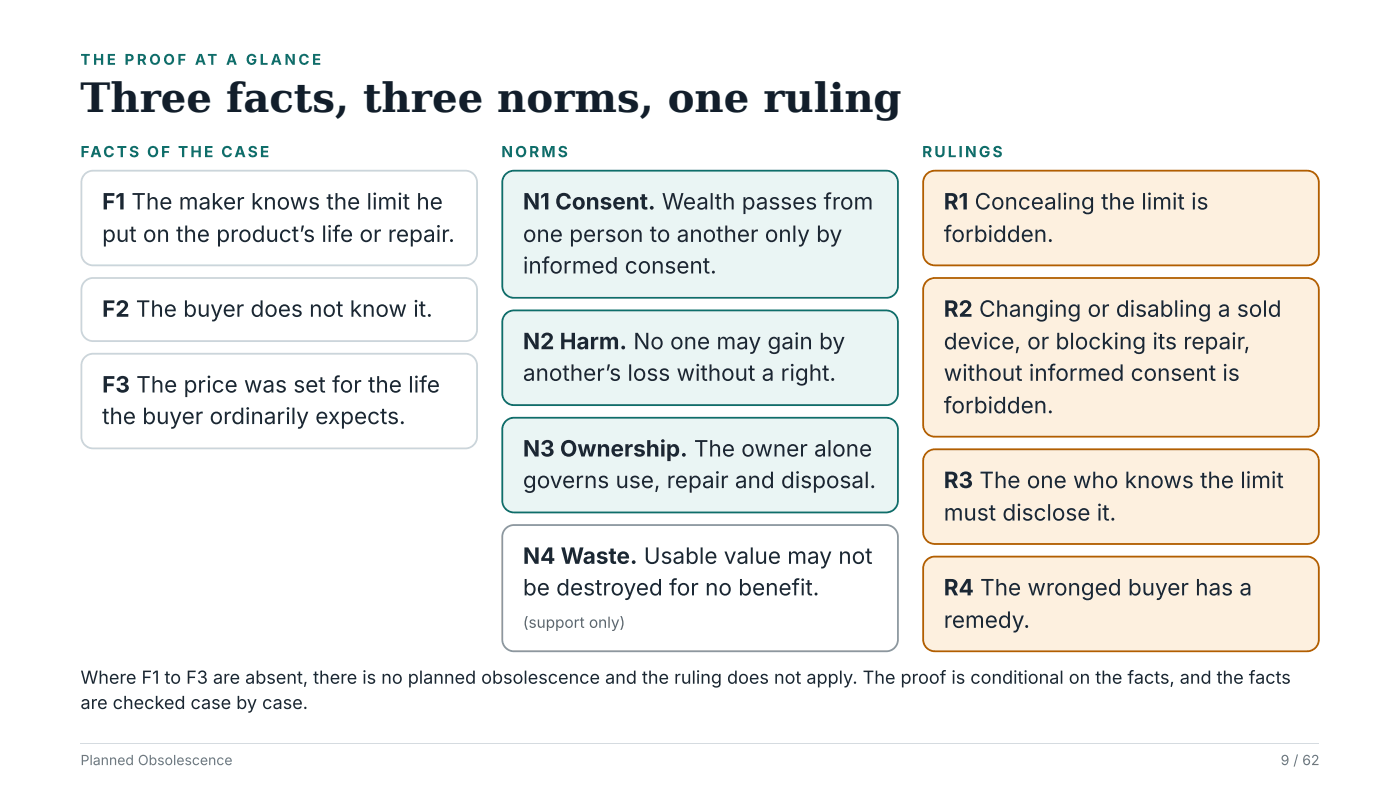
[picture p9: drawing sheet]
<svg xmlns="http://www.w3.org/2000/svg" width="423mm" height="238mm" viewBox="0 0 423 238" stroke-linecap="round" stroke-linejoin="round" font-family="sans-serif">
<defs><g id="words">
<text font-size="12.2" fill="#121e2b" x="24.3" y="33.9">Three facts, three norms, one ruling</text>
<g font-size="6.8" fill="#1b2733">
<text x="30.9" y="63.3">F1 The maker knows the limit he</text>
<text x="158.1" y="63.3">N1 Consent. Wealth passes from</text>
<text x="285.4" y="63.3">R1 Concealing the limit is</text>
<text x="30.9" y="73.1">put on the product s life or repair.</text>
<text x="158.1" y="73.1">one person to another only by</text>
<text x="285.4" y="73.1">forbidden.</text>
<text x="158.1" y="82.7">informed consent.</text>
<text x="30.9" y="95.7">F2 The buyer does not know it.</text>
<text x="285.4" y="95.7">R2 Changing or disabling a sold</text>
<text x="158.1" y="105.6">N2 Harm. No one may gain by</text>
<text x="285.4" y="105.6">device, or blocking its repair,</text>
<text x="275.5" y="113.1">’</text>
<text x="30.9" y="118.6">F3 The price was set for the life</text>
<text x="158.1" y="115.1">another s loss without a right.</text>
<text x="285.4" y="115.1">without informed consent is</text>
<text x="285.4" y="124.9">forbidden.</text>
<text x="30.9" y="128.2">the buyer ordinarily expects.</text>
<text x="158.1" y="138">N3 Ownership. The owner alone</text>
<text x="158.1" y="147.5">governs use, repair and disposal.</text>
<text x="285.4" y="147.5">R3 The one who knows the limit</text>
<text x="285.4" y="157.3">must disclose it.</text>
<text x="158.1" y="170.4">N4 Waste. Usable value may not</text>
<text x="158.1" y="179.9">be destroyed for no benefit.</text>
<text x="285.4" y="179.9">R4 The wronged buyer has a</text>
<text x="285.4" y="189.8">remedy.</text>
</g>
<g font-size="5.5" fill="#1b2733">
<text x="24.3" y="206.7">Where F1 to F3 are absent, there is no planned obsolescence and the ruling does not apply. The proof is conditional on the facts, and the facts</text>
<text x="24.3" y="214.3">are checked case by case.</text>
</g>
<g font-size="4.6" fill="#0e6e6a">
<text x="24.3" y="47.5">FACTS OF THE CASE</text>
<text x="151.6" y="47.5">NORMS</text>
<text x="278.8" y="47.5">RULINGS</text>
</g>
<text font-size="4.6" fill="#5b6773" x="158.1" y="189.8">(support only)</text>
<text font-size="4.5" fill="#0e6e6a" x="24.3" y="19.6">T H E P R O O F AT A G L A N C E</text>
<g font-size="4.2" fill="#6b7783">
<text x="24.3" y="231.2">Planned Obsolescence</text>
<text x="387.3" y="231.2">9 / 62</text>
</g>
</g></defs>
<path d="M25.7 52.6l1.1-.7 1.4-.3h112.5a3.5 3.5 0 0 1 3.6 3.5v21.6a3.5 3.5 0 0 1-3.6 3.5h-112.5a3.5 3.5 0 0 1-3.6-3.5v-21.8l.4-1.3z" fill="none" stroke="#cbd5db" stroke-width=".55"/>
<path d="M25.7 85.1l1.1-.8 1.4-.3h112.5a3.5 3.5 0 0 1 3.6 3.6v12a3.5 3.5 0 0 1-3.6 3.5h-112.5a3.5 3.5 0 0 1-3.6-3.5v-12.3l.4-1.3z" fill="#fff"/>
<path d="M25.7 85.1l1.1-.8 1.4-.3h112.5a3.5 3.5 0 0 1 3.6 3.6v12a3.5 3.5 0 0 1-3.6 3.5h-112.5a3.5 3.5 0 0 1-3.6-3.5v-12.3l.4-1.3z" fill="none" stroke="#cbd5db" stroke-width=".55"/>
<path d="M25.7 108l1.1-.8 1.4-.3h112.5a3.5 3.5 0 0 1 3.6 3.6v21.5a3.5 3.5 0 0 1-3.6 3.5h-112.5a3.5 3.5 0 0 1-3.6-3.5v-21.8l.4-1.3z" fill="#fff"/>
<path d="M25.7 108l1.1-.8 1.4-.3h112.5a3.5 3.5 0 0 1 3.6 3.6v21.5a3.5 3.5 0 0 1-3.6 3.5h-112.5a3.5 3.5 0 0 1-3.6-3.5v-21.8l.4-1.3z" fill="none" stroke="#cbd5db" stroke-width=".55"/>
<path d="M152.9 52.6l1.2-.7 1.3-.3h112.6a3.5 3.5 0 0 1 3.5 3.5v31.4a3.5 3.5 0 0 1-3.5 3.5h-112.6a3.5 3.5 0 0 1-3.5-3.5v-31.4l.3-1.3z" fill="#eaf5f4"/>
<path d="M152.9 52.6l1.2-.7 1.3-.3h112.6a3.5 3.5 0 0 1 3.5 3.5v31.4a3.5 3.5 0 0 1-3.5 3.5h-112.6a3.5 3.5 0 0 1-3.5-3.5v-31.4l.3-1.3z" fill="none" stroke="#0e6e6a" stroke-width=".55"/>
<path d="M152.9 94.9l1.2-.8 1.3-.3h112.6a3.5 3.5 0 0 1 3.5 3.6v21.5a3.5 3.5 0 0 1-3.5 3.5h-112.6a3.5 3.5 0 0 1-3.5-3.5v-21.8l.3-1.3z" fill="#eaf5f4"/>
<path d="M152.9 94.9l1.2-.8 1.3-.3h112.6a3.5 3.5 0 0 1 3.5 3.6v21.5a3.5 3.5 0 0 1-3.5 3.5h-112.6a3.5 3.5 0 0 1-3.5-3.5v-21.8l.3-1.3z" fill="none" stroke="#0e6e6a" stroke-width=".55"/>
<path d="M152.9 127.3l1.2-.8 1.3-.2h112.6a3.5 3.5 0 0 1 3.5 3.5v21.5a3.5 3.5 0 0 1-3.5 3.6h-112.6a3.5 3.5 0 0 1-3.5-3.6v-21.7l.3-1.4z" fill="#eaf5f4"/>
<path d="M152.9 127.3l1.2-.8 1.3-.2h112.6a3.5 3.5 0 0 1 3.5 3.5v21.5a3.5 3.5 0 0 1-3.5 3.6h-112.6a3.5 3.5 0 0 1-3.5-3.6v-21.7l.3-1.4z" fill="none" stroke="#0e6e6a" stroke-width=".55"/>
<path d="M152.9 159.7l1.2-.7 1.3-.3h112.6a3.5 3.5 0 0 1 3.5 3.5v31.1a3.5 3.5 0 0 1-3.5 3.5h-112.6a3.5 3.5 0 0 1-3.5-3.5v-31.1l.3-1.3z" fill="#fff"/>
<path d="M152.9 159.7l1.2-.7 1.3-.3h112.6a3.5 3.5 0 0 1 3.5 3.5v31.1a3.5 3.5 0 0 1-3.5 3.5h-112.6a3.5 3.5 0 0 1-3.5-3.5v-31.1l.3-1.3z" fill="none" stroke="#8a97a3" stroke-width=".55"/>
<path d="M280.2 52.6l1.1-.7 1.4-.3h112.5a3.5 3.5 0 0 1 3.6 3.5v21.6a3.5 3.5 0 0 1-3.6 3.5h-112.5a3.5 3.5 0 0 1-3.6-3.5l.1-21.8 .3-1.3z" fill="#fdf0df"/>
<path d="M280.2 52.6l1.1-.7 1.4-.3h112.5a3.5 3.5 0 0 1 3.6 3.5v21.6a3.5 3.5 0 0 1-3.6 3.5h-112.5a3.5 3.5 0 0 1-3.6-3.5l.1-21.8 .3-1.3z" fill="none" stroke="#b25e00" stroke-width=".55"/>
<path d="M280.2 85.1l1.1-.8 1.4-.3h112.5a3.5 3.5 0 0 1 3.6 3.6v40.8a3.5 3.5 0 0 1-3.6 3.6h-112.5a3.5 3.5 0 0 1-3.6-3.6v-40.8l.3-1.4z" fill="#fdf0df"/>
<path d="M280.2 85.1l1.1-.8 1.4-.3h112.5a3.5 3.5 0 0 1 3.6 3.6v40.8a3.5 3.5 0 0 1-3.6 3.6h-112.5a3.5 3.5 0 0 1-3.6-3.6v-40.8l.3-1.4z" fill="none" stroke="#b25e00" stroke-width=".55"/>
<path d="M280.2 136.8l1.1-.7 1.4-.3h112.5a3.5 3.5 0 0 1 3.6 3.5v21.6a3.5 3.5 0 0 1-3.6 3.5h-112.5a3.5 3.5 0 0 1-3.6-3.5l.1-21.8 .3-1.3z" fill="#fdf0df"/>
<path d="M280.2 136.8l1.1-.7 1.4-.3h112.5a3.5 3.5 0 0 1 3.6 3.5v21.6a3.5 3.5 0 0 1-3.6 3.5h-112.5a3.5 3.5 0 0 1-3.6-3.5l.1-21.8 .3-1.3z" fill="none" stroke="#b25e00" stroke-width=".55"/>
<path d="M280.2 169.3l1.1-.8 1.4-.3h112.5a3.5 3.5 0 0 1 3.6 3.6v21.5a3.5 3.5 0 0 1-3.6 3.5h-112.5a3.5 3.5 0 0 1-3.6-3.5l.1-21.8 .3-1.3z" fill="#fdf0df"/>
<path d="M280.2 169.3l1.1-.8 1.4-.3h112.5a3.5 3.5 0 0 1 3.6 3.6v21.5a3.5 3.5 0 0 1-3.6 3.5h-112.5a3.5 3.5 0 0 1-3.6-3.5l.1-21.8 .3-1.3z" fill="none" stroke="#b25e00" stroke-width=".55"/>
<path d="M24.3 224.8h374.7" fill="none" stroke="#d5dbe0" stroke-width=".3"/>
<use href="#words"/>
</svg>
